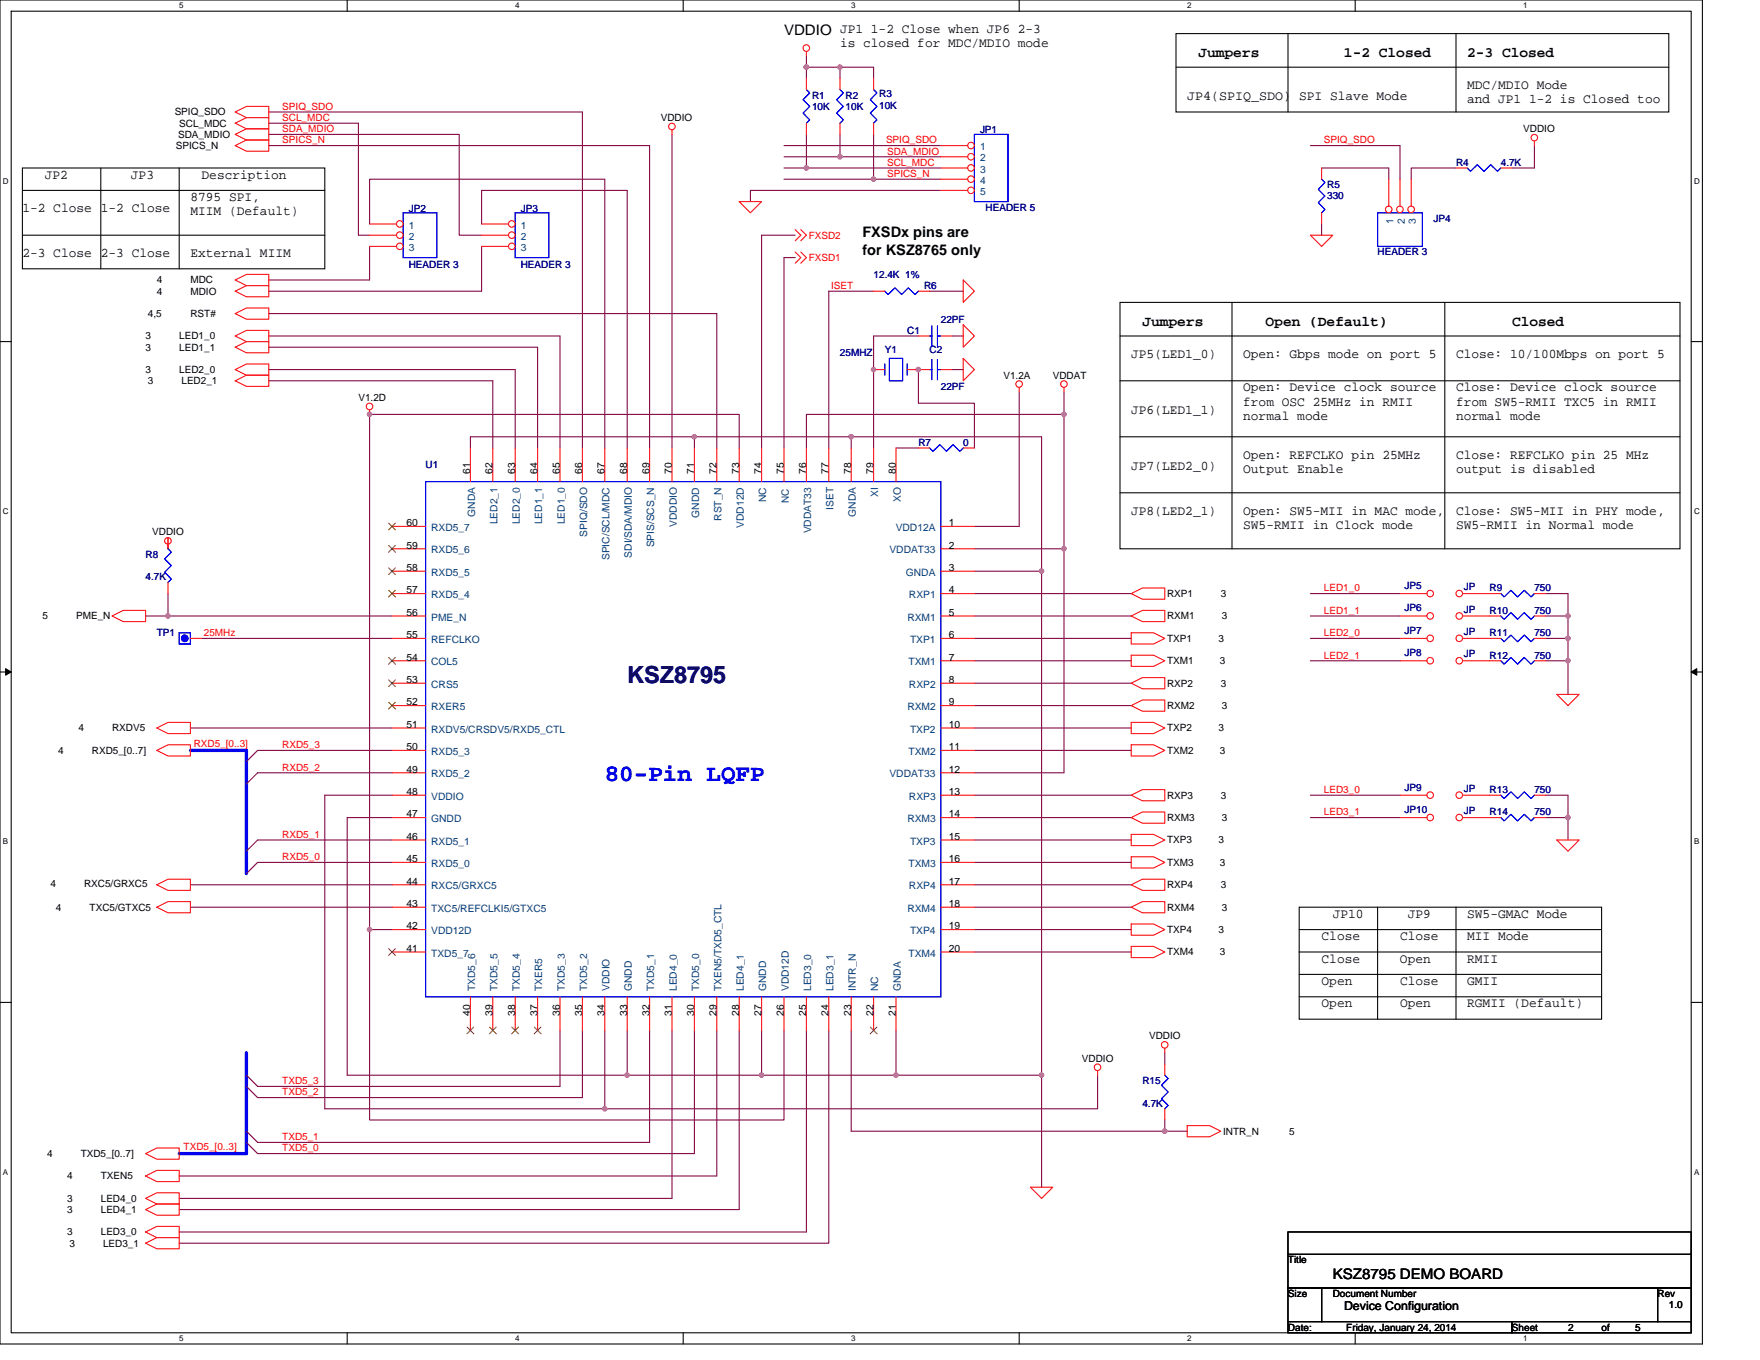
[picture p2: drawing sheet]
<svg xmlns="http://www.w3.org/2000/svg" width="279mm" height="216mm" viewBox="0 0 279 216" stroke-linecap="round" stroke-linejoin="round" font-family="sans-serif">
<defs><g id="words">
<text font-size="3.7" fill="#000080" x="99.6" y="108.4">KSZ8795</text>
<text font-size="3.7" fill="#00f" x="96" y="124">80-Pin LQFP</text>
<g font-size="2.3">
<text x="124.5" y="5.6">VDDIO JP1 1-2 Close when JP6 2-3</text>
<text x="190.2" y="9">Jumpers</text>
<text x="213.4" y="9">1-2 Closed</text>
<text x="232.9" y="9">2-3 Closed</text>
<text x="136.9" y="37.7">FXSDx pins are</text>
<text x="136.9" y="40.4">for KSZ8765 only</text>
<text x="181.4" y="51.7">Jumpers</text>
<text x="200.9" y="51.7">Open (Default)</text>
<text x="240" y="51.7">Closed</text>
<text x="211.6" y="203">KSZ8795 DEMO BOARD</text>
</g>
<g font-size="2.1">
<text x="133.3" y="7.5">is closed for MDC/MDIO mode</text>
<text x="188.5" y="15.9">JP4(SPIQ_SDO)</text>
<text x="206.2" y="15.9">SPI Slave Mode</text>
<text x="232.9" y="14.1">MDC/MDIO Mode</text>
<text x="232.9" y="16.4">and JP1 1-2 is Closed too</text>
<text x="7.1" y="28.4">JP2</text>
<text x="20.8" y="28.4">JP3</text>
<text x="32" y="28.4">Description</text>
<text x="3.6" y="33.7">1-2 Close 1-2 Close</text>
<text x="30.2" y="31.9">8795 SPI,</text>
<text x="30.2" y="34.2">MIIM (Default)</text>
<text x="3.6" y="40.8">2-3 Close</text>
<text x="16" y="40.8">2-3 Close</text>
<text x="30.2" y="40.8">External MIIM</text>
<text x="179.6" y="56.8">JP5(LED1_0)</text>
<text x="197.4" y="56.8">Open: Gbps mode on port 5</text>
<text x="231.1" y="56.8">Close: 10/100Mbps on port 5</text>
<text x="179.6" y="65.7">JP6(LED1_1)</text>
<text x="197.4" y="62.1">Open: Device clock source</text>
<text x="197.4" y="64.4">from OSC 25MHz in RMII</text>
<text x="231.1" y="62.1">Close: Device clock source</text>
<text x="231.1" y="64.4">from SW5-RMII TXC5 in RMII</text>
<text x="197.4" y="66.7">normal mode</text>
<text x="231.1" y="66.7">normal mode</text>
<text x="179.6" y="74.6">JP7(LED2_0)</text>
<text x="197.4" y="72.8">Open: REFCLKO pin 25MHz</text>
<text x="197.4" y="75.1">Output Enable</text>
<text x="231.1" y="72.8">Close: REFCLKO pin 25 MHz</text>
<text x="231.1" y="75.1">output is disabled</text>
<text x="179.6" y="81.7">JP8(LED2_1)</text>
<text x="197.4" y="81.7">Open: SW5-MII in MAC mode,</text>
<text x="197.4" y="84">SW5-RMII in Clock mode</text>
<text x="231.1" y="81.7">Close: SW5-MII in PHY mode,</text>
<text x="231.1" y="84">SW5-RMII in Normal mode</text>
<text x="209.8" y="149.3">Close</text>
<text x="211.6" y="145.7">JP10</text>
<text x="222.2" y="149.3">Close</text>
<text x="223.5" y="145.7">JP9</text>
<text x="232.9" y="145.7">SW5-GMAC Mode</text>
<text x="232.9" y="149.3">MII Mode</text>
<text x="209.8" y="152.8">Close</text>
<text x="222.2" y="152.8">Open</text>
<text x="232.9" y="152.8">RMII</text>
<text x="209.8" y="159.9">Open</text>
<text x="209.8" y="156.4">Open</text>
<text x="222.2" y="159.9">Open</text>
<text x="222.2" y="156.4">Close</text>
<text x="232.9" y="159.9">RGMII (Default)</text>
<text x="232.9" y="156.4">GMII</text>
</g>
<text font-size="1.9" x="213.4" y="208">Device Configuration</text>
<g font-size="1.6" fill="#f00">
<text x="44.8" y="17.4">SPIQ_SDO</text>
<text x="44.8" y="22.8">SPICS_N</text>
<text x="44.8" y="19.2">SCL_MDC</text>
<text x="44.8" y="21">SDA_MDIO</text>
<text x="140.7" y="22.8">SPIQ_SDO</text>
<text x="210.2" y="22.8">SPIQ_SDO</text>
<text x="140.8" y="26.3">SCL_MDC</text>
<text x="140.8" y="28.1">SPICS_N</text>
<text x="140.8" y="24.5">SDA_MDIO</text>
<text x="128.4" y="37.9">FXSD2</text>
<text x="128.4" y="41.4">FXSD1</text>
<text x="131.9" y="45.9">ISET</text>
<text x="210.2" y="93.9">LED1_0</text>
<text x="32.4" y="101">25MHz</text>
<text x="210.2" y="97.4">LED1_1</text>
<text x="210.2" y="101">LED2_0</text>
<text x="210.2" y="104.5">LED2_1</text>
<text x="30.8" y="118.6">RXD5_[0..3]</text>
<text x="44.8" y="118.8">RXD5_3</text>
<text x="44.8" y="122.3">RXD5_2</text>
<text x="210.2" y="125.9">LED3_0</text>
<text x="210.2" y="129.4">LED3_1</text>
<text x="44.8" y="136.5">RXD5_0</text>
<text x="44.8" y="133">RXD5_1</text>
<text x="44.8" y="173.9">TXD5_2</text>
<text x="44.8" y="172.1">TXD5_3</text>
<text x="29.1" y="182.6">TXD5_[0..3]</text>
<text x="44.8" y="181">TXD5_1</text>
<text x="44.8" y="182.8">TXD5_0</text>
</g>
<g font-size="1.6" fill="#000080">
<text x="128.9" y="15.6">R1</text>
<text x="128.9" y="17.4">10K</text>
<text x="134.2" y="15.6">R2</text>
<text x="134.2" y="17.4">10K</text>
<text x="139.6" y="15.5">R3</text>
<text x="139.6" y="17.3">10K</text>
<text x="155.6" y="21.1">JP1</text>
<text x="210.7" y="29.9">R5</text>
<text x="231.1" y="26.3">R4</text>
<text x="238.3" y="26.3">4.7K</text>
<text x="64.9" y="33.6">JP2</text>
<text x="82.7" y="33.6">JP3</text>
<text x="156.5" y="33.4">HEADER 5</text>
<text x="210.7" y="31.6">330</text>
<text x="227.6" y="35.2">JP4</text>
<text x="218.7" y="40.5">HEADER 3</text>
<text x="64.9" y="42.5">HEADER 3</text>
<text x="82.7" y="42.5">HEADER 3</text>
<text x="138.7" y="44.1">12.4K 1%</text>
<text x="146.7" y="45.9">R6</text>
<text x="144" y="53">C1</text>
<text x="149.4" y="51.2">22PF</text>
<text x="133.3" y="56.5">25MHZ</text>
<text x="140.5" y="56">Y1</text>
<text x="147.6" y="56">C2</text>
<text x="149.4" y="61.9">22PF</text>
<text x="145.8" y="70.8">R7</text>
<text x="152.9" y="70.8">0</text>
<text x="67.6" y="74.3">U1</text>
<text x="23.1" y="88.5">R8</text>
<text x="23.1" y="92.1">4.7K</text>
<text x="223" y="93.5">JP5</text>
<text x="232.4" y="93.7">JP</text>
<text x="236.5" y="93.9">R9</text>
<text x="243.6" y="93.9">750</text>
<text x="24.9" y="101">TP1</text>
<text x="223" y="97.1">JP6</text>
<text x="223" y="100.6">JP7</text>
<text x="232.4" y="97.3">JP</text>
<text x="232.4" y="100.8">JP</text>
<text x="236.5" y="97.4">R10</text>
<text x="236.5" y="101">R11</text>
<text x="243.6" y="97.4">750</text>
<text x="243.6" y="101">750</text>
<text x="223" y="104.2">JP8</text>
<text x="232.4" y="104.4">JP</text>
<text x="236.5" y="104.5">R12</text>
<text x="243.6" y="104.5">750</text>
<text x="223" y="125.5">JP9</text>
<text x="232.4" y="125.7">JP</text>
<text x="236.5" y="125.9">R13</text>
<text x="243.6" y="125.9">750</text>
<text x="223" y="129.1">JP10</text>
<text x="232.4" y="129.3">JP</text>
<text x="236.5" y="129.4">R14</text>
<text x="243.6" y="129.4">750</text>
<text x="181.4" y="172.1">R15</text>
<text x="181.4" y="175.7">4.7K</text>
</g>
<g font-size="1.6">
<text x="27.7" y="18.3">SPIQ_SDO</text>
<text x="27.9" y="23.6">SPICS_N</text>
<text x="28.3" y="21.9">SDA_MDIO</text>
<text x="28.4" y="20.1">SCL_MDC</text>
<text x="104.9" y="19.2">VDDIO</text>
<text x="241.8" y="21">VDDIO</text>
<text x="24.9" y="46.8">4</text>
<text x="24.9" y="45">4</text>
<text x="30.2" y="46.8">MDIO</text>
<text x="30.2" y="45">MDC</text>
<text x="23.1" y="53.9">3</text>
<text x="23.5" y="50.3">4,5</text>
<text x="28.4" y="53.9">LED1_0</text>
<text x="30.2" y="50.3">RST#</text>
<text x="23.1" y="55.6">3</text>
<text x="23.1" y="59.2">3</text>
<text x="28.4" y="55.6">LED1_1</text>
<text x="28.4" y="59.2">LED2_0</text>
<text x="23.5" y="61">3</text>
<text x="28.8" y="61">LED2_1</text>
<text x="56.9" y="63.6">V1.2D</text>
<text x="159.3" y="60.1">V1.2A</text>
<text x="167.1" y="60.1">VDDAT</text>
<text x="74.7" y="75.2" transform="rotate(-90 74.7 75.2)">61</text>
<text x="78.2" y="75.2" transform="rotate(-90 78.2 75.2)">62</text>
<text x="81.8" y="75.2" transform="rotate(-90 81.8 75.2)">63</text>
<text x="85.3" y="75.2" transform="rotate(-90 85.3 75.2)">64</text>
<text x="88.9" y="75.2" transform="rotate(-90 88.9 75.2)">65</text>
<text x="92.4" y="75.2" transform="rotate(-90 92.4 75.2)">66</text>
<text x="96" y="75.2" transform="rotate(-90 96 75.2)">67</text>
<text x="99.5" y="75.2" transform="rotate(-90 99.5 75.2)">68</text>
<text x="103.1" y="75.2" transform="rotate(-90 103.1 75.2)">69</text>
<text x="106.7" y="75.2" transform="rotate(-90 106.7 75.2)">70</text>
<text x="110.2" y="75.2" transform="rotate(-90 110.2 75.2)">71</text>
<text x="113.8" y="75.2" transform="rotate(-90 113.8 75.2)">72</text>
<text x="117.3" y="75.2" transform="rotate(-90 117.3 75.2)">73</text>
<text x="120.9" y="75.2" transform="rotate(-90 120.9 75.2)">74</text>
<text x="124.4" y="75.2" transform="rotate(-90 124.4 75.2)">75</text>
<text x="128" y="75.2" transform="rotate(-90 128 75.2)">76</text>
<text x="131.6" y="75.2" transform="rotate(-90 131.6 75.2)">77</text>
<text x="135.1" y="75.2" transform="rotate(-90 135.1 75.2)">78</text>
<text x="138.7" y="75.2" transform="rotate(-90 138.7 75.2)">79</text>
<text x="142.2" y="75.2" transform="rotate(-90 142.2 75.2)">80</text>
<text x="64.5" y="83.5">60</text>
<text x="150.6" y="83.5">1</text>
<text x="24.2" y="85">VDDIO</text>
<text x="64.5" y="87.1">59</text>
<text x="150.6" y="87.1">2</text>
<text x="64.5" y="94.2">57</text>
<text x="64.5" y="90.7">58</text>
<text x="150.6" y="90.7">3</text>
<text x="150.6" y="94.2">4</text>
<text x="185.3" y="94.8">RXP1</text>
<text x="193.8" y="94.8">3</text>
<text x="6.8" y="98.3">5</text>
<text x="12.1" y="98.3">PME_N</text>
<text x="64.5" y="101.3">55</text>
<text x="64.5" y="97.8">56</text>
<text x="150.6" y="101.3">6</text>
<text x="150.6" y="97.8">5</text>
<text x="185.3" y="101.9">TXP1</text>
<text x="185.3" y="98.3">RXM1</text>
<text x="193.4" y="101.9">3</text>
<text x="194" y="98.3">3</text>
<text x="64.5" y="104.9">54</text>
<text x="150.6" y="104.9">7</text>
<text x="185.3" y="105.4">TXM1</text>
<text x="193.6" y="105.4">3</text>
<text x="64.5" y="112">52</text>
<text x="64.5" y="108.4">53</text>
<text x="150.6" y="108.4">8</text>
<text x="150.6" y="112">9</text>
<text x="185.3" y="109">RXP2</text>
<text x="185.3" y="112.5">RXM2</text>
<text x="193.8" y="109">3</text>
<text x="194" y="112.5">3</text>
<text x="9.2" y="119.7">4</text>
<text x="12.4" y="116.1">4</text>
<text x="14.6" y="119.7">RXD5_[0..7]</text>
<text x="17.8" y="116.1">RXDV5</text>
<text x="64.5" y="119.1">50</text>
<text x="64.5" y="115.5">51</text>
<text x="150.6" y="115.5">10</text>
<text x="150.6" y="119.1">11</text>
<text x="185.3" y="116.1">TXP2</text>
<text x="185.3" y="119.7">TXM2</text>
<text x="193.4" y="116.1">3</text>
<text x="193.6" y="119.7">3</text>
<text x="64.5" y="122.7">49</text>
<text x="150.6" y="122.7">12</text>
<text x="64.5" y="129.8">47</text>
<text x="64.5" y="126.2">48</text>
<text x="150.6" y="126.2">13</text>
<text x="150.6" y="129.8">14</text>
<text x="185.3" y="126.8">RXP3</text>
<text x="185.3" y="130.3">RXM3</text>
<text x="193.8" y="126.8">3</text>
<text x="194" y="130.3">3</text>
<text x="64.5" y="136.9">45</text>
<text x="64.5" y="133.3">46</text>
<text x="150.6" y="133.3">15</text>
<text x="150.6" y="136.9">16</text>
<text x="185.3" y="137.4">TXM3</text>
<text x="185.3" y="133.9">TXP3</text>
<text x="193.4" y="133.9">3</text>
<text x="193.6" y="137.4">3</text>
<text x="8" y="140.8">4</text>
<text x="13.3" y="140.8">RXC5/GRXC5</text>
<text x="64.5" y="144">43</text>
<text x="64.5" y="140.4">44</text>
<text x="150.6" y="140.4">17</text>
<text x="150.6" y="144">18</text>
<text x="185.3" y="141">RXP4</text>
<text x="193.8" y="141">3</text>
<text x="8.9" y="144.5">4</text>
<text x="14.2" y="144.5">TXC5/GTXC5</text>
<text x="64.5" y="147.6">42</text>
<text x="150.6" y="147.6">19</text>
<text x="185.3" y="148.1">TXP4</text>
<text x="185.3" y="144.5">RXM4</text>
<text x="193.4" y="148.1">3</text>
<text x="194" y="144.5">3</text>
<text x="64.5" y="151.1">41</text>
<text x="150.6" y="151.1">20</text>
<text x="185.3" y="151.7">TXM4</text>
<text x="193.6" y="151.7">3</text>
<text x="74.7" y="161.3" transform="rotate(-90 74.7 161.3)">40</text>
<text x="78.2" y="161.3" transform="rotate(-90 78.2 161.3)">39</text>
<text x="81.8" y="161.3" transform="rotate(-90 81.8 161.3)">38</text>
<text x="85.3" y="161.3" transform="rotate(-90 85.3 161.3)">37</text>
<text x="88.9" y="161.3" transform="rotate(-90 88.9 161.3)">36</text>
<text x="92.4" y="161.3" transform="rotate(-90 92.4 161.3)">35</text>
<text x="96" y="161.3" transform="rotate(-90 96 161.3)">34</text>
<text x="99.5" y="161.3" transform="rotate(-90 99.5 161.3)">33</text>
<text x="103.1" y="161.3" transform="rotate(-90 103.1 161.3)">32</text>
<text x="106.7" y="161.3" transform="rotate(-90 106.7 161.3)">31</text>
<text x="110.2" y="161.3" transform="rotate(-90 110.2 161.3)">30</text>
<text x="113.8" y="161.3" transform="rotate(-90 113.8 161.3)">29</text>
<text x="117.3" y="161.3" transform="rotate(-90 117.3 161.3)">28</text>
<text x="120.9" y="161.3" transform="rotate(-90 120.9 161.3)">27</text>
<text x="124.4" y="161.3" transform="rotate(-90 124.4 161.3)">26</text>
<text x="128" y="161.3" transform="rotate(-90 128 161.3)">25</text>
<text x="131.6" y="161.3" transform="rotate(-90 131.6 161.3)">24</text>
<text x="135.1" y="161.3" transform="rotate(-90 135.1 161.3)">23</text>
<text x="138.7" y="161.3" transform="rotate(-90 138.7 161.3)">22</text>
<text x="142.2" y="161.3" transform="rotate(-90 142.2 161.3)">21</text>
<text x="182.4" y="165">VDDIO</text>
<text x="171.7" y="168.6">VDDIO</text>
<text x="7.5" y="183.7">4</text>
<text x="12.8" y="183.7">TXD5_[0..7]</text>
<text x="194.2" y="180.1">INTR_N</text>
<text x="204.6" y="180.1">5</text>
<text x="10.7" y="190.8">3</text>
<text x="10.7" y="187.2">4</text>
<text x="16" y="190.8">LED4_0</text>
<text x="16" y="187.2">TXEN5</text>
<text x="10.7" y="192.6">3</text>
<text x="10.7" y="196.1">3</text>
<text x="11" y="197.9">3</text>
<text x="16" y="192.6">LED4_1</text>
<text x="16" y="196.1">LED3_0</text>
<text x="16.4" y="197.9">LED3_1</text>
<text x="204.5" y="200.6">Title</text>
<text x="204.5" y="205.9">Size</text>
<text x="211.6" y="205.9">Document Number</text>
<text x="263.1" y="205.9">Rev</text>
<text x="264.9" y="207.7">1.0</text>
<text x="204.5" y="211.2">Date:</text>
<text x="213.7" y="211.2">Friday, January 24, 2014</text>
<text x="240" y="211.2">Sheet</text>
<text x="248.9" y="211.2">2</text>
<text x="254.3" y="211.2">of</text>
<text x="259.6" y="211.2">5</text>
</g>
<g font-size="1.6" fill="#004080">
<text x="155.6" y="23.8">1</text>
<text x="155.6" y="25.6">2</text>
<text x="155.6" y="27.4">3</text>
<text x="155.6" y="29.2">4</text>
<text x="155.6" y="30.9">5</text>
<text x="221.2" y="35.6" transform="rotate(-90 221.2 35.6)">1</text>
<text x="223" y="35.6" transform="rotate(-90 223 35.6)">2</text>
<text x="224.8" y="35.6" transform="rotate(-90 224.8 35.6)">3</text>
<text x="64.9" y="36.3">1</text>
<text x="64.9" y="38.1">2</text>
<text x="64.9" y="39.8">3</text>
<text x="82.7" y="36.3">1</text>
<text x="82.7" y="38.1">2</text>
<text x="82.7" y="39.8">3</text>
<text x="75.4" y="82.1" transform="rotate(-90 75.4 82.1)">GNDA</text>
<text x="79" y="83.2" transform="rotate(-90 79 83.2)">LED2_1</text>
<text x="82.5" y="83.2" transform="rotate(-90 82.5 83.2)">LED2_0</text>
<text x="86.1" y="83.2" transform="rotate(-90 86.1 83.2)">LED1_1</text>
<text x="89.6" y="83.2" transform="rotate(-90 89.6 83.2)">LED1_0</text>
<text x="107.4" y="83.7" transform="rotate(-90 107.4 83.7)">VDDDIO</text>
<text x="111" y="82.2" transform="rotate(-90 111 82.2)">GNDD</text>
<text x="114.5" y="82.7" transform="rotate(-90 114.5 82.7)">RST_N</text>
<text x="118.1" y="83.8" transform="rotate(-90 118.1 83.8)">VDD12D</text>
<text x="121.6" y="79.7" transform="rotate(-90 121.6 79.7)">NC</text>
<text x="125.2" y="79.8" transform="rotate(-90 125.2 79.8)">NC</text>
<text x="132.3" y="80.9" transform="rotate(-90 132.3 80.9)">ISET</text>
<text x="135.9" y="82.1" transform="rotate(-90 135.9 82.1)">GNDA</text>
<text x="139.4" y="78.9" transform="rotate(-90 139.4 78.9)">XI</text>
<text x="143" y="79.7" transform="rotate(-90 143 79.7)">XO</text>
<text x="68.5" y="87.8">RXD5_6</text>
<text x="68.5" y="84.3">RXD5_7</text>
<text x="93.2" y="85.2" transform="rotate(-90 93.2 85.2)">SPIQ/SDO</text>
<text x="96.8" y="88.9" transform="rotate(-90 96.8 88.9)">SPIC/SCL/MDC</text>
<text x="100.3" y="88.5" transform="rotate(-90 100.3 88.5)">SDI/SDA/MDIO</text>
<text x="103.9" y="86.9" transform="rotate(-90 103.9 86.9)">SPIS/SCS_N</text>
<text x="128.8" y="84.7" transform="rotate(-90 128.8 84.7)">VDDAT33</text>
<text x="141.2" y="87.8">VDDAT33</text>
<text x="142.2" y="84.3">VDD12A</text>
<text x="68.5" y="95">RXD5_4</text>
<text x="68.5" y="91.4">RXD5_5</text>
<text x="143.8" y="91.4">GNDA</text>
<text x="144.3" y="95">RXP1</text>
<text x="68.5" y="98.5">PME_N</text>
<text x="144" y="98.5">RXM1</text>
<text x="68.5" y="105.6">COL5</text>
<text x="68.5" y="102.1">REFCLKO</text>
<text x="144.2" y="105.6">TXM1</text>
<text x="144.5" y="102.1">TXP1</text>
<text x="68.5" y="112.7">RXER5</text>
<text x="68.5" y="109.2">CRS5</text>
<text x="144" y="112.7">RXM2</text>
<text x="144.3" y="109.2">RXP2</text>
<text x="68.5" y="119.8">RXD5_3</text>
<text x="68.5" y="116.3">RXDV5/CRSDV5/RXD5_CTL</text>
<text x="144.2" y="119.8">TXM2</text>
<text x="144.5" y="116.3">TXP2</text>
<text x="68.5" y="123.4">RXD5_2</text>
<text x="141.2" y="123.4">VDDAT33</text>
<text x="68.5" y="130.5">GNDD</text>
<text x="68.5" y="127">VDDIO</text>
<text x="144" y="130.5">RXM3</text>
<text x="144.3" y="127">RXP3</text>
<text x="68.5" y="137.6">RXD5_0</text>
<text x="68.5" y="134.1">RXD5_1</text>
<text x="144.2" y="137.6">TXM3</text>
<text x="144.5" y="134.1">TXP3</text>
<text x="68.5" y="141.2">RXC5/GRXC5</text>
<text x="144.3" y="141.2">RXP4</text>
<text x="68.5" y="148.3">VDD12D</text>
<text x="68.5" y="144.7">TXC5/REFCLKI5/GTXC5</text>
<text x="144" y="144.7">RXM4</text>
<text x="144.5" y="148.3">TXP4</text>
<text x="68.5" y="151.8">TXD5_7</text>
<text x="144.2" y="151.8">TXM4</text>
<text x="75.4" y="157.4" transform="rotate(-90 75.4 157.4)">TXD5_6</text>
<text x="79" y="157.4" transform="rotate(-90 79 157.4)">TXD5_5</text>
<text x="82.5" y="157.4" transform="rotate(-90 82.5 157.4)">TXD5_4</text>
<text x="86.1" y="157.4" transform="rotate(-90 86.1 157.4)">TXER5</text>
<text x="89.6" y="157.4" transform="rotate(-90 89.6 157.4)">TXD5_3</text>
<text x="93.2" y="157.4" transform="rotate(-90 93.2 157.4)">TXD5_2</text>
<text x="96.8" y="157.4" transform="rotate(-90 96.8 157.4)">VDDIO</text>
<text x="100.3" y="157.4" transform="rotate(-90 100.3 157.4)">GNDD</text>
<text x="103.9" y="157.4" transform="rotate(-90 103.9 157.4)">TXD5_1</text>
<text x="107.4" y="157.4" transform="rotate(-90 107.4 157.4)">LED4_0</text>
<text x="111" y="157.4" transform="rotate(-90 111 157.4)">TXD5_0</text>
<text x="114.5" y="157.4" transform="rotate(-90 114.5 157.4)">TXEN5/TXD5_CTL</text>
<text x="118.1" y="157.4" transform="rotate(-90 118.1 157.4)">LED4_1</text>
<text x="121.6" y="157.4" transform="rotate(-90 121.6 157.4)">GNDD</text>
<text x="125.2" y="157.4" transform="rotate(-90 125.2 157.4)">VDD12D</text>
<text x="128.8" y="157.4" transform="rotate(-90 128.8 157.4)">LED3_0</text>
<text x="132.3" y="157.4" transform="rotate(-90 132.3 157.4)">LED3_1</text>
<text x="135.9" y="157.4" transform="rotate(-90 135.9 157.4)">INTR_N</text>
<text x="139.4" y="157.4" transform="rotate(-90 139.4 157.4)">NC</text>
<text x="143" y="157.4" transform="rotate(-90 143 157.4)">GNDA</text>
</g>
<g font-size="1.3">
<text x="28.4" y="1.3">5</text>
<text x="81.8" y="1.3">4</text>
<text x="135.1" y="1.3">3</text>
<text x="188.5" y="1.3">2</text>
<text x="241.8" y="1.3">1</text>
<text x=".4" y="29.1">D</text>
<text x="268.9" y="29.1">D</text>
<text x=".4" y="81.6">C</text>
<text x="268.9" y="81.6">C</text>
<text x=".4" y="134">B</text>
<text x="268.9" y="134">B</text>
<text x=".4" y="186.5">A</text>
<text x="268.9" y="186.5">A</text>
<text x="28.4" y="212.9">5</text>
<text x="81.8" y="212.9">4</text>
<text x="135.1" y="212.9">3</text>
<text x="188.5" y="212.9">2</text>
<text x="241.8" y="212.9">1</text>
</g>
</g></defs>
<path d="M0 0h270.3v213.4h-270.3zM1.8 1.8h266.7v209.8h-266.7z" fill="none" stroke="#000" stroke-width=".17"/>
<g fill="#fff">
<path d="M28.4 .2h.7v1.4h-.7z"/>
<path d="M28.4 211.8h.7v1.4h-.7z"/>
</g>
<path d="M55.1 0v1.8M55.1 211.6v1.8" fill="none" stroke="#000" stroke-width=".17"/>
<g fill="#fff">
<path d="M81.8 .2h.7v1.4h-.7z"/>
<path d="M81.8 211.8h.7v1.4h-.7z"/>
</g>
<path d="M108.5 0v1.8M108.5 211.6v1.8" fill="none" stroke="#000" stroke-width=".17"/>
<g fill="#fff">
<path d="M135.1 .2h.7v1.4h-.7z"/>
<path d="M135.1 211.8h.7v1.4h-.7z"/>
</g>
<path d="M161.8 0v1.8M161.8 211.6v1.8" fill="none" stroke="#000" stroke-width=".17"/>
<g fill="#fff">
<path d="M188.5 .2h.7v1.4h-.7z"/>
<path d="M188.5 211.8h.7v1.4h-.7z"/>
</g>
<path d="M215.1 0v1.8M215.1 211.6v1.8" fill="none" stroke="#000" stroke-width=".17"/>
<g fill="#fff">
<path d="M241.8 .2h.7v1.4h-.7z"/>
<path d="M241.8 211.8h.7v1.4h-.7z"/>
<path d="M.4 28h1v1.4h-1z"/>
<path d="M268.9 28h.9v1.4h-.9z"/>
<path d="M.4 80.5h1v1.4h-1z"/>
<path d="M268.9 80.5h.9v1.4h-.9z"/>
</g>
<path d="M0 54.2h1.8M268.5 54.2h1.8" fill="none" stroke="#000" stroke-width=".17"/>
<g fill="#fff">
<path d="M.4 132.9h.9v1.4h-.9z"/>
<path d="M268.9 132.9h.9v1.4h-.9z"/>
</g>
<path d="M0 106.7h1.8M268.5 106.7h1.8" fill="none" stroke="#000" stroke-width=".17"/>
<path d="M.9 106.2l.9 .5-.9 .5zM268.5 106.7l.9-.5v1z" fill="#000" stroke="#000" stroke-width=".16"/>
<g fill="#fff">
<path d="M.4 185.4h.9v1.4h-.9z"/>
<path d="M268.9 185.4h.9v1.4h-.9z"/>
</g>
<g fill="none" stroke="#000" stroke-width=".17">
<path d="M186.7 5.3h78.2v12.5h-78.2zM186.7 10.7h78.2M204.5 5.3v12.5M231.1 5.3v12.5M3.6 37.3h48M3.6 26.7h48v16h-48zM3.6 30.2h48M16 26.7v16M28.4 26.7v16M177.8 48h88.9v39.1h-88.9zM177.8 53.3h88.9M195.6 48v39.1"/>
<path d="M229.4 48v39.1M177.8 60.5h88.9M177.8 69.3h88.9M177.8 78.2h88.9M0 159.1h1.8M206.2 144h48.1v17.8h-48.1zM206.2 147.6h48.1M206.2 151.1h48.1M206.2 154.7h48.1M206.2 158.2h48.1M218.7 144v17.8M231.1 144v17.8"/>
<path d="M268.5 159.1h1.8M204.5 195.6h64v3.5h-64zM204.5 199.1h64v5.4h-64zM204.5 204.5h5.3v5.3h-5.3zM204.5 209.8h35.5v1.8h-35.5zM209.8 204.5h53.3v5.3h-53.3zM240 209.8h28.5v1.8h-28.5zM263.1 204.5h5.4v5.3h-5.4z"/>
</g>
<g fill="none" stroke="#800040" stroke-width=".17">
<path d="M42.7 19.6h14.2v17.7h1.8M42.7 17.8h49.8v53.3M128 10.7h5.3M128 8.9v1.8M128 10.7v1.7M133.3 10.7h5.4v1.7M133.3 10.7v1.7M42.7 21.3h30.2v16h3.6M42.7 23.1h60.4v48M58.7 35.6v-7.2h37.3v42.7M58.7 39.1v5.3h-16M76.5 39.1v7.1h-33.8"/>
<path d="M76.5 35.6v-5.4h23.1v40.9M106.7 21.3v49.8M124.5 23.1h24.9M124.5 28.4h14.2M124.5 24.9h8.8M124.5 26.7h3.5M126.2 37.3h-5.3v33.8M128 26.7h21.4M128 21.3v5.4M133.3 24.9h16.1M133.3 21.3v3.6M138.7 28.4h10.7"/>
<path d="M138.7 21.3v7.1M149.4 30.2h-30.3v1.8M208 23.1h14.2v5.3M209.8 26.7h10.7v1.7M209.8 35.6v1.7M231.1 26.7h-7.1v1.7M243.6 23.1v3.6h-3.6M42.7 49.8h71.1v21.3M42.7 58.7h39.1v12.4M42.7 55.1h42.6v16M42.7 53.3h46.2v17.8M126.2 40.9h-1.7v30.2"/>
<path d="M138.7 46.2h-7.1v24.9M145.8 58.7v5.3h8.9v7.1M145.8 53.3h-7.1v17.8M147.6 46.2h5.3M151.1 53.3h1.8M151.1 58.7h1.8M42.7 60.5h35.5v10.6M110.2 69.3h24.9M110.2 71.1v-1.8h-35.5v1.8M117.3 71.1v-5.3h-58.6v81.8h3.5M135.1 71.1v-1.8h30.3v21.4M142.2 71.1h3.6"/>
<path d="M161.8 62.2v21.4h-7.1M168.9 65.8h-40.9v5.3M168.9 65.8v21.3h-14.2M168.9 62.2v3.6M26.7 85.3v1.8M26.7 94.2v3.6h-3.6M26.7 97.8h35.5M154.7 90.7h10.7M154.7 94.2h24.9M154.7 97.8h24.9M165.4 90.7v80M168.9 87.1v35.6h-14.2"/>
<path d="M208 94.2h14.2M208 97.8h14.2M245.4 94.2h3.5v3.6M245.4 97.8h3.5M248.9 97.8v3.5M30.2 115.6h32M32 101.3h30.2M62.2 119.1h-21.3l-1.8 1.8M154.7 108.5h24.9M154.7 112h24.9M154.7 115.6h24.9M154.7 119.1h24.9"/>
<path d="M154.7 101.3h24.9M154.7 104.9h24.9M208 101.3h14.2M208 104.9h14.2M245.4 101.3h3.5M245.4 104.9h3.5M248.9 101.3v3.6M248.9 104.9v5.3M62.2 122.7h-21.3l-1.8 1.8M62.2 126.2h-10.6v49.8h44.4M62.2 129.8h-7.1v40.9h44.5M62.2 136.9h-21.3l-1.8 1.8"/>
<path d="M62.2 133.3h-21.3l-1.8 1.8M154.7 126.2h24.9M154.7 129.8h24.9M154.7 133.3h24.9M154.7 136.9h24.9M208 126.2h14.2M208 129.8h14.2M245.4 126.2h3.5v3.6M245.4 129.8h3.5M248.9 129.8v3.5M30.2 140.5h32M30.2 144h32"/>
<path d="M58.7 147.6v30.2h65.8v-14.2M154.7 140.5h24.9M154.7 144h24.9M154.7 147.6h24.9M154.7 151.1h24.9M88.9 163.6v8.9h-48l-1.8-1.8M92.5 163.6v10.6h-51.6l-1.8-1.7M96 163.6v12.4h78.2v-5.3M99.6 163.6v7.1M103.1 163.6v17.8h-62.2l-1.8-1.8M106.7 163.6v26.6h-78.3M110.2 163.6v19.5h-69.3l-1.8-1.7"/>
<path d="M113.8 163.6v23.1h-85.4M117.3 163.6v28.4h-88.9M120.9 163.6v7.1h-21.3M128 163.6v32h-99.6M131.6 163.6v33.8h-103.2M135.1 163.6v16h49.8M142.2 163.6v7.1h-21.3M142.2 170.7h23.2M165.4 170.7v17.8M184.9 167.1v1.8M184.9 177.8v1.8M184.9 179.6h3.6"/>
</g>
<g fill="#f0f" stroke="#f0f" stroke-width=".17">
<circle cx="142.2" cy="170.7" r=".35"/>
<circle cx="168.9" cy="87.1" r=".35"/>
<circle cx="165.3" cy="170.7" r=".35"/>
<circle cx="165.3" cy="90.7" r=".35"/>
<circle cx="138.7" cy="58.7" r=".35"/>
<circle cx="248.9" cy="97.8" r=".35"/>
<circle cx="184.9" cy="179.6" r=".35"/>
<circle cx="26.7" cy="97.8" r=".35"/>
<circle cx="96" cy="176" r=".35"/>
<circle cx="168.9" cy="65.8" r=".35"/>
<circle cx="58.7" cy="147.6" r=".35"/>
<circle cx="58.7" cy="65.8" r=".35"/>
<circle cx="120.9" cy="170.7" r=".35"/>
<circle cx="99.6" cy="170.7" r=".35"/>
<circle cx="135.1" cy="69.3" r=".35"/>
<circle cx="110.2" cy="69.3" r=".35"/>
<circle cx="248.9" cy="101.3" r=".35"/>
<circle cx="248.9" cy="129.8" r=".35"/>
<circle cx="128" cy="26.7" r=".35"/>
<circle cx="138.7" cy="28.4" r=".35"/>
<circle cx="133.3" cy="10.7" r=".35"/>
<circle cx="128" cy="10.7" r=".35"/>
<circle cx="133.3" cy="24.9" r=".35"/>
<circle cx="145.8" cy="58.7" r=".35"/>
<circle cx="248.9" cy="104.9" r=".35"/>
</g>
<path d="M30.2 119.1h8.9v19.6M39.1 167.1v16h-10.7" fill="none" stroke="#00f" stroke-width=".53"/>
<g fill="none" stroke="#f00" stroke-width=".17">
<path d="M37.3 19.6l1.8-.9h3.6v1.7h-3.6zM37.3 17.8l1.8-.9h3.6v1.8h-3.6zM128 8.2v.7M37.3 21.3l1.8-.9h3.6v1.8h-3.6zM37.3 23.1l1.8-.9h3.6v1.8h-3.6zM106.7 20.6v.7M117.3 32h3.6l-1.8 1.8zM126.2 36.4l.9 .9-.9 .9M127.1 36.4l.9 .9-.9 .9M208 37.3h3.6l-1.8 1.8zM209.8 26.7v1.7M209.8 33.8v1.8"/>
<path d="M243.6 22.4v.7M37.3 46.2l1.8-.9h3.6v1.8h-3.6zM37.3 44.4l1.8-.8h3.6v1.7h-3.6zM37.3 49.8l1.8-.9h3.6v1.8h-3.6zM37.3 55.1l1.8-.9h3.6v1.8h-3.6zM37.3 53.3l1.8-.8h3.6v1.7h-3.6zM37.3 58.7l1.8-.9h3.6v1.8h-3.6zM126.2 40l.9 .9-.9 .9M127.1 40l.9 .9-.9 .9M145.8 58.7h1.8M149.4 58.7h1.7M152.9 51.6l1.8 1.7-1.8 1.8z"/>
<path d="M152.9 56.9l1.8 1.8-1.8 1.8zM152.9 44.4l1.8 1.8-1.8 1.8zM37.3 60.5l1.8-.9h3.6v1.7h-3.6zM58.7 65.1v.7M161.8 61.5v.7M168.9 61.5v.7M17.8 97.8l1.8-.9h3.5v1.8h-3.5zM26.7 86.4v.7M179.6 94.2l1.8-.9h3.5v1.8h-3.5zM179.6 97.8l1.8-.9h3.5v1.8h-3.5zM236.5 97.8h1.8M236.5 94.2h1.8"/>
<path d="M243.6 97.8h1.8M243.6 94.2h1.8M24.9 115.6l1.8-.9h3.5v1.8h-3.5zM24.9 119.1l1.8-.9h3.5v1.8h-3.5zM179.6 100.5h3.5l1.8 .8-1.8 .9h-3.5zM179.6 104h3.5l1.8 .9-1.8 .9h-3.5zM179.6 114.7h3.5l1.8 .9-1.8 .9h-3.5zM179.6 118.2h3.5l1.8 .9-1.8 .9h-3.5zM179.6 108.5l1.8-.9h3.5v1.7h-3.5zM179.6 112l1.8-.9h3.5v1.8h-3.5zM247.1 110.2h3.6l-1.8 1.8zM179.6 136h3.5l1.8 .9-1.8 .9h-3.5z"/>
<path d="M179.6 132.5h3.5l1.8 .9-1.8 .8h-3.5zM179.6 126.2l1.8-.9h3.5v1.8h-3.5zM179.6 129.8l1.8-.9h3.5v1.8h-3.5zM247.1 133.3h3.6l-1.8 1.8zM24.9 144l1.8-.9h3.5v1.8h-3.5zM24.9 140.5l1.8-.9h3.5v1.8h-3.5zM179.6 146.7h3.5l1.8 .9-1.8 .9h-3.5zM179.6 150.2h3.5l1.8 .9-1.8 .9h-3.5zM179.6 140.5l1.8-.9h3.5v1.8h-3.5zM179.6 144l1.8-.9h3.5v1.8h-3.5zM174.2 170v.7M184.9 166.4v.7"/>
<path d="M188.5 178.7h3.5l1.8 .9-1.8 .9h-3.5zM23.1 183.1l1.8-.9h3.5v1.8h-3.5zM23.1 197.4l1.8-.9h3.5v1.7h-3.5zM23.1 190.2l1.8-.8h3.5v1.7h-3.5zM23.1 192l1.8-.9h3.5v1.8h-3.5zM23.1 186.7l1.8-.9h3.5v1.8h-3.5zM23.1 195.6l1.8-.9h3.5v1.8h-3.5zM163.6 188.5h3.5l-1.7 1.7z"/>
<circle cx="128" cy="7.6" r=".52"/>
<circle cx="106.7" cy="20.1" r=".52"/>
<circle cx="243.6" cy="21.9" r=".52"/>
<circle cx="58.7" cy="64.5" r=".52"/>
<circle cx="161.8" cy="61" r=".52"/>
<circle cx="168.9" cy="61" r=".52"/>
<circle cx="26.7" cy="85.9" r=".52"/>
<circle cx="174.2" cy="169.4" r=".52"/>
<circle cx="184.9" cy="165.9" r=".52"/>
</g>
<path d="M209.8 28.4l.5 .6-1 1.1 1 1-1 1.1 1 1.1-.5 .5M218.7 33.8h7.1v5.3h-7.1zM147.6 58.7h.3M147.9 57.1v3.2M148.8 57.1v3.2M148.8 58.7h.6M238.3 97.8l.5 .5 1.1-1 1 1 1.1-1 1.1 1 .5-.5M238.3 94.2l.5 .6 1.1-1.1 1 1.1 1.1-1.1 1.1 1.1 .5-.6" fill="none" stroke="#00f" stroke-width=".17"/>
<circle cx="220.5" cy="33.2" r=".52" fill="#fff" stroke="#f00" stroke-width=".17"/>
<path d="M220.5 28.4v4.3" fill="none" stroke="#f00" stroke-width=".17"/>
<circle cx="222.2" cy="33.2" r=".52" fill="#fff" stroke="#f00" stroke-width=".17"/>
<path d="M222.2 28.4v4.3" fill="none" stroke="#f00" stroke-width=".17"/>
<circle cx="224" cy="33.2" r=".52" fill="#fff" stroke="#f00" stroke-width=".17"/>
<path d="M224 28.4v4.3" fill="none" stroke="#f00" stroke-width=".17"/>
<circle cx="231.7" cy="129.8" r=".52" fill="#fff" stroke="#f00" stroke-width=".17"/>
<path d="M232.2 129.8h4.3" fill="none" stroke="#f00" stroke-width=".17"/>
<circle cx="227" cy="129.8" r=".52" fill="#fff" stroke="#f00" stroke-width=".17"/>
<path d="M222.2 129.8h4.3" fill="none" stroke="#f00" stroke-width=".17"/>
<path d="M64 33.8h5.3v7.1h-5.3z" fill="none" stroke="#00f" stroke-width=".17"/>
<circle cx="63.5" cy="35.5" r=".52" fill="#fff" stroke="#f00" stroke-width=".17"/>
<path d="M58.7 35.6h4.2" fill="none" stroke="#f00" stroke-width=".17"/>
<circle cx="63.5" cy="37.3" r=".52" fill="#fff" stroke="#f00" stroke-width=".17"/>
<path d="M58.7 37.3h4.2" fill="none" stroke="#f00" stroke-width=".17"/>
<circle cx="63.5" cy="39.1" r=".52" fill="#fff" stroke="#f00" stroke-width=".17"/>
<path d="M58.7 39.1h4.2" fill="none" stroke="#f00" stroke-width=".17"/>
<path d="M81.8 33.8h5.3v7.1h-5.3z" fill="none" stroke="#00f" stroke-width=".17"/>
<circle cx="81.2" cy="35.5" r=".52" fill="#fff" stroke="#f00" stroke-width=".17"/>
<path d="M76.5 35.6h4.2" fill="none" stroke="#f00" stroke-width=".17"/>
<circle cx="81.2" cy="37.3" r=".52" fill="#fff" stroke="#f00" stroke-width=".17"/>
<path d="M76.5 37.3h4.2" fill="none" stroke="#f00" stroke-width=".17"/>
<circle cx="81.2" cy="39.1" r=".52" fill="#fff" stroke="#f00" stroke-width=".17"/>
<path d="M128 12.4v1.8M128 19.6v1.7M76.5 39.1h4.2M145.8 71.1h1.8M152.9 71.1h1.8M236.5 104.9h1.8M243.6 104.9h1.8" fill="none" stroke="#f00" stroke-width=".17"/>
<path d="M128 14.2l.5 .6-1 1 1 1.1-1 1 1 1.1-.5 .6M147.6 71.1l.5 .5 1.1-1 1 1 1.1-1 1.1 1 .5-.5M238.3 104.9l.5 .5 1.1-1 1 1 1.1-1 1.1 1 .5-.5" fill="none" stroke="#00f" stroke-width=".17"/>
<circle cx="231.7" cy="104.9" r=".52" fill="#fff" stroke="#f00" stroke-width=".17"/>
<path d="M232.2 104.9h4.3" fill="none" stroke="#f00" stroke-width=".17"/>
<circle cx="227" cy="104.9" r=".52" fill="#fff" stroke="#f00" stroke-width=".17"/>
<path d="M138.7 58.7h1.8M144 58.7h1.8M145.8 53.3h1.8M149.4 53.3h1.7M30.2 101.3h1.8M222.2 104.9h4.3M236.5 129.8h1.8M243.6 129.8h1.8" fill="none" stroke="#f00" stroke-width=".17"/>
<path d="M154.7 21.3h5.3v10.7h-5.3zM140.5 57.8v1.8M141.2 56.9h2.1v3.6h-2.1zM144 57.8v1.8M147.6 53.3h.3M147.9 51.7v3.2M148.8 51.7v3.2M148.8 53.3h.6M28.4 100.5h1.8v1.7h-1.8zM238.3 129.8l.5 .5 1.1-1 1 1 1.1-1 1.1 1 .5-.5" fill="none" stroke="#00f" stroke-width=".17"/>
<circle cx="29.3" cy="101.3" r=".52" fill="#00f" stroke="#00f" stroke-width=".17"/>
<circle cx="154.1" cy="23.1" r=".52" fill="#fff" stroke="#f00" stroke-width=".17"/>
<path d="M149.4 23.1h4.2" fill="none" stroke="#f00" stroke-width=".17"/>
<circle cx="154.1" cy="24.9" r=".52" fill="#fff" stroke="#f00" stroke-width=".17"/>
<path d="M149.4 24.9h4.2" fill="none" stroke="#f00" stroke-width=".17"/>
<circle cx="154.1" cy="26.7" r=".52" fill="#fff" stroke="#f00" stroke-width=".17"/>
<path d="M149.4 26.7h4.2" fill="none" stroke="#f00" stroke-width=".17"/>
<circle cx="154.1" cy="28.4" r=".52" fill="#fff" stroke="#f00" stroke-width=".17"/>
<path d="M149.4 28.4h4.2" fill="none" stroke="#f00" stroke-width=".17"/>
<circle cx="154.1" cy="30.2" r=".52" fill="#fff" stroke="#f00" stroke-width=".17"/>
<path d="M149.4 30.2h4.2M138.7 46.2h1.8M145.8 46.2h1.8" fill="none" stroke="#f00" stroke-width=".17"/>
<path d="M140.5 46.2l.5 .6 1.1-1.1 1 1.1 1.1-1.1 1.1 1.1 .5-.6" fill="none" stroke="#00f" stroke-width=".17"/>
<circle cx="231.7" cy="97.8" r=".52" fill="#fff" stroke="#f00" stroke-width=".17"/>
<path d="M232.2 97.8h4.3" fill="none" stroke="#f00" stroke-width=".17"/>
<circle cx="227" cy="97.8" r=".52" fill="#fff" stroke="#f00" stroke-width=".17"/>
<path d="M26.7 85.3v1.8M26.7 92.5v1.7M222.2 97.8h4.3" fill="none" stroke="#f00" stroke-width=".17"/>
<path d="M26.7 87.1l.5 .6-1.1 1 1.1 1.1-1.1 1 1.1 1.1-.5 .6" fill="none" stroke="#00f" stroke-width=".17"/>
<circle cx="231.7" cy="101.3" r=".52" fill="#fff" stroke="#f00" stroke-width=".17"/>
<path d="M232.2 101.3h4.3" fill="none" stroke="#f00" stroke-width=".17"/>
<circle cx="227" cy="101.3" r=".52" fill="#fff" stroke="#f00" stroke-width=".17"/>
<path d="M133.3 12.4v1.8M133.3 19.6v1.7M222.2 101.3h4.3M184.9 168.9v1.8M184.9 176v1.8" fill="none" stroke="#f00" stroke-width=".17"/>
<path d="M133.3 14.2l.6 .6-1.1 1 1.1 1.1-1.1 1 1.1 1.1-.6 .6M184.9 170.7l.5 .5-1 1.1 1 1.1-1 1 1 1.1-.5 .5" fill="none" stroke="#00f" stroke-width=".17"/>
<circle cx="231.7" cy="126.2" r=".52" fill="#fff" stroke="#f00" stroke-width=".17"/>
<path d="M232.2 126.2h4.3" fill="none" stroke="#f00" stroke-width=".17"/>
<circle cx="227" cy="126.2" r=".52" fill="#fff" stroke="#f00" stroke-width=".17"/>
<g fill="none" stroke="#f00" stroke-width=".17">
<path d="M138.7 12.4v1.8M138.7 19.6v1.7M231.1 26.7h1.8M238.3 26.7h1.7M74.7 71.1v5.4M78.2 71.1v5.4M81.8 71.1v5.4M85.3 71.1v5.4M88.9 71.1v5.4M92.5 71.1v5.4M96 71.1v5.4M99.6 71.1v5.4"/>
<path d="M103.1 71.1v5.4M106.7 71.1v5.4M110.2 71.1v5.4M113.8 71.1v5.4M117.3 71.1v5.4M120.9 71.1v5.4M124.5 71.1v5.4M128 71.1v5.4M131.6 71.1v5.4M135.1 71.1v5.4M138.7 71.1v5.4M142.2 71.1v5.4"/>
<path d="M62.2 83.6h5.4M62.2 87.1h5.4M62.2 90.7h5.4M62.2 94.2h5.4M62.2 97.8h5.4M149.4 83.6h5.3M149.4 87.1h5.3M149.4 90.7h5.3M149.4 94.2h5.3M149.4 97.8h5.3M62.2 101.3h5.4M62.2 104.9h5.4"/>
<path d="M62.2 108.5h5.4M62.2 112h5.4M62.2 115.6h5.4M62.2 119.1h5.4M149.4 101.3h5.3M149.4 104.9h5.3M149.4 108.5h5.3M149.4 112h5.3M149.4 115.6h5.3M149.4 119.1h5.3M236.5 101.3h1.8M243.6 101.3h1.8"/>
<path d="M62.2 126.2h5.4M62.2 122.7h5.4M62.2 129.8h5.4M62.2 133.3h5.4M62.2 136.9h5.4M149.4 126.2h5.3M149.4 122.7h5.3M149.4 129.8h5.3M149.4 133.3h5.3M149.4 136.9h5.3M222.2 126.2h4.3M236.5 126.2h1.8"/>
<path d="M243.6 126.2h1.8M62.2 140.5h5.4M62.2 144h5.4M62.2 147.6h5.4M62.2 151.1h5.4M74.7 158.2v5.4M78.2 158.2v5.4M81.8 158.2v5.4M85.3 158.2v5.4M88.9 158.2v5.4M92.5 158.2v5.4M96 158.2v5.4"/>
<path d="M99.6 158.2v5.4M103.1 158.2v5.4M106.7 158.2v5.4M110.2 158.2v5.4M113.8 158.2v5.4M117.3 158.2v5.4M120.9 158.2v5.4M124.5 158.2v5.4M128 158.2v5.4M131.6 158.2v5.4M135.1 158.2v5.4M138.7 158.2v5.4"/>
<path d="M142.2 158.2v5.4M149.4 140.5h5.3M149.4 144h5.3M149.4 147.6h5.3M149.4 151.1h5.3"/>
</g>
<path d="M138.7 14.2l.5 .6-1 1 1 1.1-1 1 1 1.1-.5 .6M232.9 26.7l.5 .5 1.1-1.1 1.1 1.1 1-1.1 1.1 1.1 .6-.5M67.6 76.5h81.8v81.7h-81.8zM238.3 101.3l.5 .6 1.1-1.1 1 1.1 1.1-1.1 1.1 1.1 .5-.6M238.3 126.2l.5 .6 1.1-1.1 1 1.1 1.1-1.1 1.1 1.1 .5-.6" fill="none" stroke="#00f" stroke-width=".17"/>
<g fill="none" stroke="#804000" stroke-width=".16">
<path d="M61.7 93.7l1.1 1.1M61.7 90.1l1.1 1.1M61.7 86.6l1.1 1.1M61.7 83l1.1 1.1M62.8 93.7l-1.1 1.1M62.8 90.1l-1.1 1.1M62.8 86.6l-1.1 1.1M62.8 83l-1.1 1.1M61.7 111.5l1.1 1.1M61.7 107.9l1.1 1.1M61.7 104.4l1.1 1.1M62.8 111.5l-1.1 1.1"/>
<path d="M62.8 107.9l-1.1 1.1M62.8 104.4l-1.1 1.1M61.7 150.6l1.1 1.1M62.8 150.6l-1.1 1.1M74.1 163l1.1 1.1M75.2 163l-1.1 1.1M77.7 163l1.1 1.1M78.8 163l-1.1 1.1M81.3 163l1 1.1M82.3 163l-1.1 1.1M84.8 163l1.1 1.1M85.9 163l-1.1 1.1"/>
<path d="M138.2 163l1 1.1M139.2 163l-1.1 1.1"/>
</g>
<circle cx="231.7" cy="94.2" r=".52" fill="#fff" stroke="#f00" stroke-width=".17"/>
<path d="M232.2 94.2h4.3" fill="none" stroke="#f00" stroke-width=".17"/>
<circle cx="227" cy="94.2" r=".52" fill="#fff" stroke="#f00" stroke-width=".17"/>
<path d="M222.2 94.2h4.3" fill="none" stroke="#f00" stroke-width=".17"/>
<g fill="#f0f" stroke="#f0f" stroke-width=".17">
<circle cx="142.2" cy="170.7" r=".35"/>
<circle cx="168.9" cy="87.1" r=".35"/>
<circle cx="165.3" cy="170.7" r=".35"/>
<circle cx="165.3" cy="90.7" r=".35"/>
<circle cx="138.7" cy="58.7" r=".35"/>
<circle cx="248.9" cy="97.8" r=".35"/>
<circle cx="184.9" cy="179.6" r=".35"/>
<circle cx="26.7" cy="97.8" r=".35"/>
<circle cx="96" cy="176" r=".35"/>
<circle cx="168.9" cy="65.8" r=".35"/>
<circle cx="58.7" cy="147.6" r=".35"/>
<circle cx="58.7" cy="65.8" r=".35"/>
<circle cx="120.9" cy="170.7" r=".35"/>
<circle cx="99.6" cy="170.7" r=".35"/>
<circle cx="135.1" cy="69.3" r=".35"/>
<circle cx="110.2" cy="69.3" r=".35"/>
<circle cx="248.9" cy="101.3" r=".35"/>
<circle cx="248.9" cy="129.8" r=".35"/>
<circle cx="128" cy="26.7" r=".35"/>
<circle cx="138.7" cy="28.4" r=".35"/>
<circle cx="133.3" cy="10.7" r=".35"/>
<circle cx="128" cy="10.7" r=".35"/>
<circle cx="133.3" cy="24.9" r=".35"/>
<circle cx="145.8" cy="58.7" r=".35"/>
<circle cx="248.9" cy="104.9" r=".35"/>
</g>
<use href="#words"/>
</svg>
